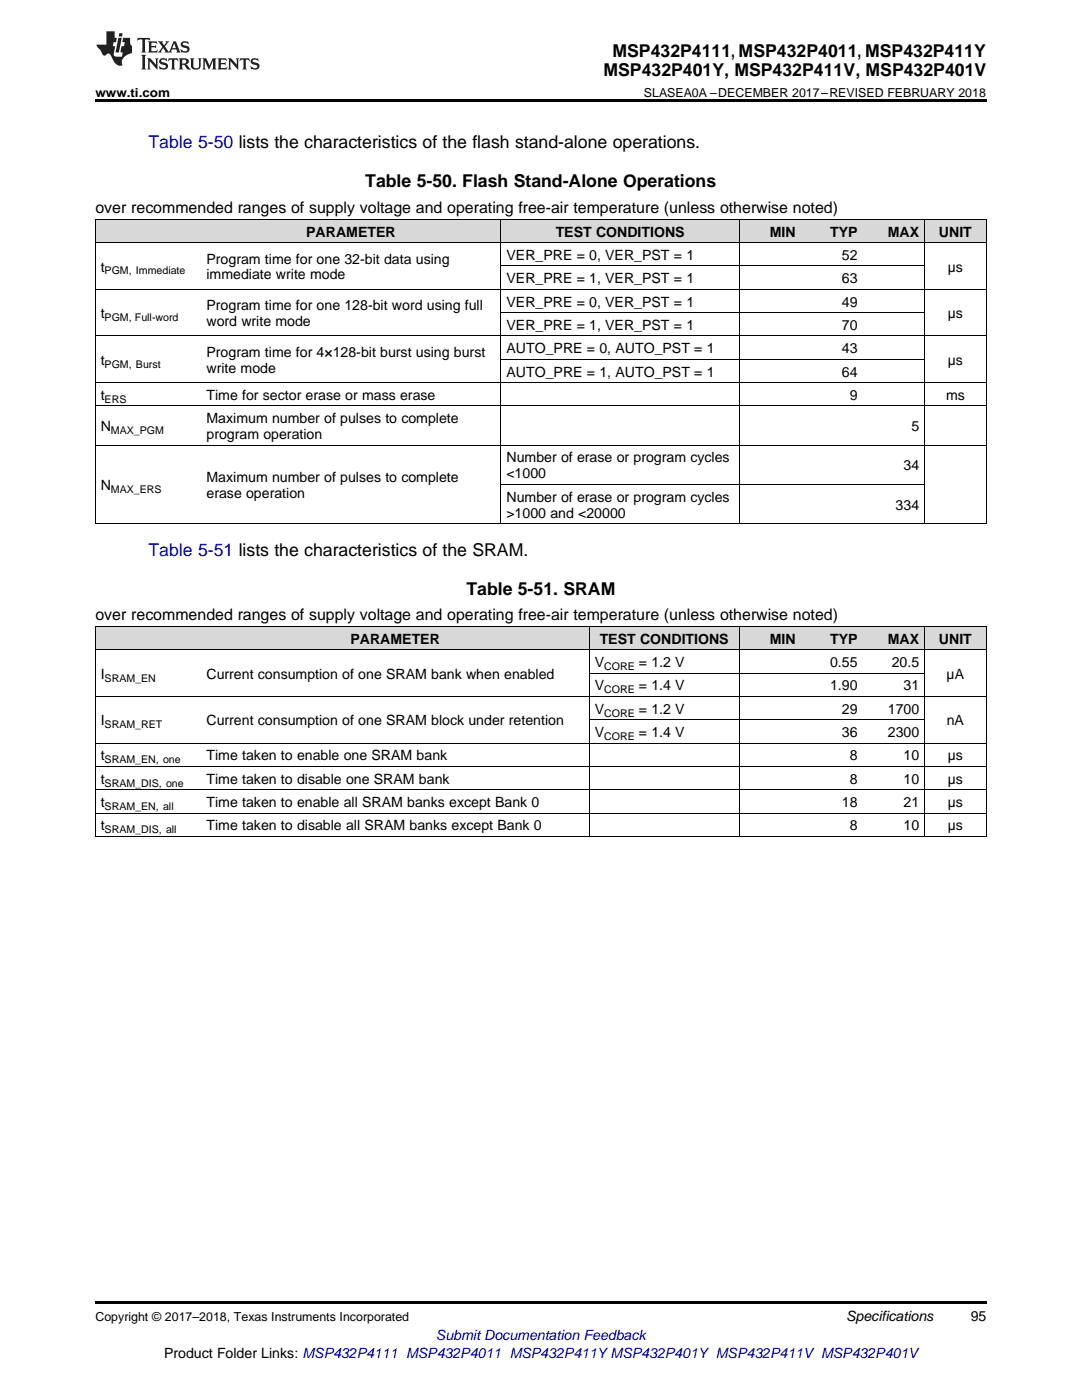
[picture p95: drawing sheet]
<svg xmlns="http://www.w3.org/2000/svg" width="216mm" height="279mm" viewBox="0 0 216 279" stroke-linecap="round" stroke-linejoin="round" font-family="sans-serif">
<defs><g id="words">
<g font-size="3.5">
<text x="122.2" y="11.3">MSP432P4111, MSP432P4011, MSP432P411Y</text>
<text x="120.4" y="15.2">MSP432P401Y, MSP432P411V, MSP432P401V</text>
<text x="72.9" y="37.4">Table 5-50. Flash Stand-Alone Operations</text>
<text x="93.1" y="118.7">Table 5-51. SRAM</text>
</g>
<g font-size="3.5" fill="#00f">
<text x="29.6" y="29.6">Table 5-50 lists the characteristics of the flash stand-alone operations.</text>
<text x="29.6" y="110.9">Table 5-51 lists the characteristics of the SRAM.</text>
</g>
<g font-size="3.2">
<text x="19" y="42.5">over recommended ranges of supply voltage and operating free-air temperature (unless otherwise noted)</text>
<text x="19" y="123.8">over recommended ranges of supply voltage and operating free-air temperature (unless otherwise noted)</text>
</g>
<g font-size="2.8">
<text x="61.1" y="47.2">PARAMETER</text>
<text x="110.9" y="47.2">TEST CONDITIONS</text>
<text x="153.6" y="47.2">MIN</text>
<text x="165.6" y="47.2">TYP</text>
<text x="177.2" y="47.2">MAX</text>
<text x="187.4" y="47.2">UNIT</text>
<text x="41.2" y="52.6">Program time for one 32-bit data using</text>
<text x="101.1" y="51.9">VER_PRE = 0, VER_PST = 1</text>
<text x="168" y="51.9">52</text>
<text x="20.1" y="54.2">t</text>
<text x="41.2" y="55.8">immediate write mode</text>
<text x="101.1" y="56.5">VER_PRE = 1, VER_PST = 1</text>
<text x="168" y="56.5">63</text>
<text x="189.1" y="54.2">µs</text>
<text x="20.1" y="63.5">t</text>
<text x="41.2" y="61.9">Program time for one 128-bit word using full</text>
<text x="41.2" y="65.1">word write mode</text>
<text x="101.1" y="61.2">VER_PRE = 0, VER_PST = 1</text>
<text x="101.1" y="65.8">VER_PRE = 1, VER_PST = 1</text>
<text x="168" y="61.2">49</text>
<text x="168" y="65.8">70</text>
<text x="189.1" y="63.5">µs</text>
<text x="41.2" y="71.2">Program time for 4×128-bit burst using burst</text>
<text x="101.1" y="70.5">AUTO_PRE = 0, AUTO_PST = 1</text>
<text x="168" y="70.5">43</text>
<text x="20.1" y="72.8">t</text>
<text x="41.2" y="74.4">write mode</text>
<text x="101.1" y="75.1">AUTO_PRE = 1, AUTO_PST = 1</text>
<text x="168" y="75.1">64</text>
<text x="189.1" y="72.8">µs</text>
<text x="20.1" y="79.8">t</text>
<text x="41.2" y="79.8">Time for sector erase or mass erase</text>
<text x="169.5" y="79.8">9</text>
<text x="188.8" y="79.8">ms</text>
<text x="20.1" y="86">N</text>
<text x="41.2" y="84.5">Maximum number of pulses to complete</text>
<text x="41.2" y="87.6">program operation</text>
<text x="181.9" y="86">5</text>
<text x="101.1" y="92.3">Number of erase or program cycles</text>
<text x="101.1" y="95.5">&lt;1000</text>
<text x="180.3" y="93.9">34</text>
<text x="20.1" y="97.8">N</text>
<text x="41.2" y="96.2">Maximum number of pulses to complete</text>
<text x="41.2" y="99.4">erase operation</text>
<text x="101.1" y="100.1">Number of erase or program cycles</text>
<text x="178.7" y="101.7">334</text>
<text x="101.1" y="103.3">&gt;1000 and &lt;20000</text>
<text x="69.9" y="128.5">PARAMETER</text>
<text x="119.7" y="128.5">TEST CONDITIONS</text>
<text x="153.6" y="128.5">MIN</text>
<text x="165.6" y="128.5">TYP</text>
<text x="177.2" y="128.5">MAX</text>
<text x="187.4" y="128.5">UNIT</text>
<text x="20.1" y="135.5">I</text>
<text x="41.2" y="135.5">Current consumption of one SRAM bank when enabled</text>
<text x="118.7" y="133.1">V</text>
<text x="118.7" y="137.8">V</text>
<text x="127.5" y="133.1">= 1.2 V</text>
<text x="127.5" y="137.8">= 1.4 V</text>
<text x="165.6" y="133.1">0.55</text>
<text x="165.6" y="137.8">1.90</text>
<text x="177.9" y="133.1">20.5</text>
<text x="180.3" y="137.8">31</text>
<text x="188.9" y="135.5">µA</text>
<text x="118.7" y="142.5">V</text>
<text x="127.5" y="142.5">= 1.2 V</text>
<text x="168" y="142.5">29</text>
<text x="177.2" y="142.5">1700</text>
<text x="20.1" y="144.8">I</text>
<text x="41.2" y="144.8">Current consumption of one SRAM block under retention</text>
<text x="118.7" y="147.1">V</text>
<text x="127.5" y="147.1">= 1.4 V</text>
<text x="168" y="147.1">36</text>
<text x="177.2" y="147.1">2300</text>
<text x="188.9" y="144.8">nA</text>
<text x="20.1" y="151.8">t</text>
<text x="41.2" y="151.8">Time taken to enable one SRAM bank</text>
<text x="169.5" y="151.8">8</text>
<text x="180.3" y="151.8">10</text>
<text x="189.1" y="151.8">µs</text>
<text x="20.1" y="156.4">t</text>
<text x="20.1" y="161.1">t</text>
<text x="41.2" y="156.4">Time taken to disable one SRAM bank</text>
<text x="41.2" y="161.1">Time taken to enable all SRAM banks except Bank 0</text>
<text x="168" y="161.1">18</text>
<text x="169.5" y="156.4">8</text>
<text x="180.3" y="156.4">10</text>
<text x="180.3" y="161.1">21</text>
<text x="189.1" y="156.4">µs</text>
<text x="189.1" y="161.1">µs</text>
<text x="20.1" y="165.7">t</text>
<text x="41.2" y="165.7">Time taken to disable all SRAM banks except Bank 0</text>
<text x="169.5" y="165.7">8</text>
<text x="180.3" y="165.7">10</text>
<text x="189.1" y="165.7">µs</text>
<text x="168.8" y="263.6">Specifications</text>
<text x="193.7" y="263.6">95</text>
<text x="32.7" y="270.9">Product Folder Links: MSP432P4111 MSP432P4011 MSP432P411YMSP432P401Y MSP432P411V MSP432P401V</text>
</g>
<text font-size="2.8" fill="#00f" x="87" y="267.4">Submit Documentation Feedback</text>
<g font-size="2.5">
<text x="19" y="19.3">www.ti.com</text>
<text x="128.5" y="19.3">SLASEA0A –DECEMBER 2017–REVISED FEBRUARY 2018</text>
<text x="19" y="263.6">Copyright © 2017–2018, Texas Instruments Incorporated</text>
</g>
<g font-size="2.1">
<text x="20.9" y="54.8">PGM, Immediate</text>
<text x="20.9" y="64.1">PGM, Full-word</text>
<text x="20.9" y="73.4">PGM, Burst</text>
<text x="20.9" y="80.4">ERS</text>
<text x="22.1" y="86.6">MAX_PGM</text>
<text x="22.1" y="98.4">MAX_ERS</text>
<text x="20.9" y="136">SRAM_EN</text>
<text x="120.5" y="133.7">CORE</text>
<text x="120.5" y="138.4">CORE</text>
<text x="120.5" y="143">CORE</text>
<text x="20.9" y="145.3">SRAM_RET</text>
<text x="120.5" y="147.7">CORE</text>
<text x="20.9" y="152.3">SRAM_EN, one</text>
<text x="20.9" y="157">SRAM_DIS, one</text>
<text x="20.9" y="161.6">SRAM_EN, all</text>
<text x="20.9" y="166.3">SRAM_DIS, all</text>
</g>
</g></defs>
<g fill="#d8d8d8">
<path d="M19 125.1h21.1v4.7h-21.1z"/>
<path d="M40.1 125.1h77.5v4.7h-77.5z"/>
<path d="M117.6 125.1h29.9v4.7h-29.9z"/>
<path d="M147.5 125.1h12.4v4.7h-12.4z"/>
<path d="M159.9 125.1h12.3v4.7h-12.3z"/>
<path d="M172.2 125.1h12.3v4.7h-12.3z"/>
<path d="M184.5 125.1h12.3v4.7h-12.3z"/>
<path d="M19 43.8h21.1v4.7h-21.1z"/>
<path d="M40.1 43.8h59.9v4.7h-59.9z"/>
<path d="M100 43.8h47.5v4.7h-47.5z"/>
<path d="M147.5 43.8h12.4v4.7h-12.4z"/>
<path d="M159.9 43.8h12.3v4.7h-12.3z"/>
<path d="M172.2 43.8h12.3v4.7h-12.3z"/>
<path d="M184.5 43.8h12.3v4.7h-12.3z"/>
</g>
<path d="M19 19.9h177.8v.5h-177.8zM19 259.7h177.8v.5h-177.8z" fill="#000"/>
<g fill="none" stroke="#000" stroke-width=".2">
<path d="M19 57.7h177.8M19 48.4h177.8M19 43.8h177.8M19.1 43.8v60.8M100 43.8v60.8M100 53.1h84.5M147.5 43.8v60.8M184.4 43.8v60.8M196.8 43.8v60.8M19 76.4h177.8M19 67h177.8M100 71.7h84.5"/>
<path d="M100 62.4h84.5M19 88.8h177.8M19 81h177.8M100 96.7h84.5M19 104.5h177.8M19 139h177.8M19 129.7h177.8M19 125h177.8M19.1 125.1v41.9M117.6 125.1v41.9M117.6 134.4h66.9M147.5 125.1v41.9"/>
<path d="M184.4 125.1v41.9M196.8 125.1v41.9M19 157.6h177.8M19 153h177.8M19 148.3h177.8M117.6 143.7h66.9M19 167h177.8M19 162.3h177.8"/>
</g>
<g fill="#231f20">
<path d="M27.5 7.6l-.1 .5 .4-.2h.6v.1v2.1l-.2 .4h1l-.3-.4v-2.1l.1-.1h.5l.5 .2-.2-.5zM29.5 8.3l.2 .3v1.5l-.2 .4h1.8l.2-.6a1.04 1.04 0 0 1-1.3 .2v-.7h.6l.3 .2v-.6l-.3 .2h-.6v-.6l.8-.1 .4 .3-.2-.5zM31.5 8.3l.9 1.1-.9 1.1h.8l-.2-.2 .5-.7 .4 .7-.2 .2h1.5l-.1-.2 .1-.4h.9l.1 .4-.2 .2h1l-.3-.3-.7-1.9h-.5l-.9 2-.8-1 .9-1h-.8l.1 .3-.3 .5-.4-.6 .2-.2zM34.7 8.6l.4 1h-.7zM36.3 8.4a.63 .63 0 0 0-.2 .7 .63 .63 0 0 0 .6 .4l.6 .2 .1 .2a.75 .75 0 0 1-.7 .4 .75 .75 0 0 1-.6-.5l.1 .7 .1-.1a1.11 1.11 0 0 0 1.5-.6 1.13 1.13 0 0 0-1.2-.8l-.1-.4a1.04 1.04 0 0 1 1.2 .2l-.2-.5-.1 .1-.5-.2zM28.2 10.9l.2 .4v2.2l-.2 .4h1l-.3-.4v-2.2l.3-.4zM29.3 11.6l.3 .4v1.5l-.3 .4h.8l-.2-.4v-1.3l1.5 1.7v-1.9l.2-.4h-.7l.2 .4v.9l-1.1-1.3zM32 11.8a.62 .62 0 0 0-.2 .7 .62 .62 0 0 0 .6 .4l.6 .1 .1 .3a.76 .76 0 0 1-.7 .3 .76 .76 0 0 1-.6-.4l.1 .7 .1-.1a1.11 1.11 0 0 0 1.5-.6 1.13 1.13 0 0 0-1.2-.8l-.1-.4a1.04 1.04 0 0 1 1.2 .2l-.2-.6-.1 .1-.5-.1zM33.7 11.6l-.2 .6a.61 .61 0 0 1 .8-.3v1.6l-.2 .4h.9l-.2-.4v-1.6a.63 .63 0 0 1 .8 .3l-.2-.6zM35.6 11.6l.3 .4v1.5l-.3 .4h1l-.2-.2v-.8l.5 .2a.76 .76 0 0 0 1.2 .7l-1-1a.58 .58 0 0 0 .6-.5 .58 .58 0 0 0-.5-.6zM36.4 11.9h.1a.45 .45 0 0 1 .5 .1 .45 .45 0 0 1 .1 .5l-.7 .2zM37.9 11.6l.2 .2a2.17 2.17 0 0 0 .3 1.9 .99 .99 0 0 0 1.6-.6v-1.1l.2-.4h-.7l.2 .2a1.92 1.92 0 0 1-.2 1.8 .6 .6 0 0 1-.9-.5v-1.1l.2-.4zM40.4 11.6l.2 .4v1.5l-.2 .4h.7l-.2-.4v-1.4l.8 1.8 .8-1.8v1.4l-.2 .4h.9l-.2-.4v-1.5l.2-.4h-.8l-.6 1.5-.6-1.5zM43.4 11.6l.2 .4v1.5l-.2 .4h1.8l.2-.6a1.04 1.04 0 0 1-1.3 .1v-.6h.5l.4 .2v-.6l-.4 .2h-.5v-.7h.8l.3 .3-.1-.6zM45.5 11.6l.2 .4v1.5l-.2 .4h.7l-.2-.4v-1.3l1.5 1.7v-1.9l.2-.4h-.7l.2 .4v.9l-1.1-1.3zM47.9 11.6l-.1 .6a.61 .61 0 0 1 .8-.3v1.6l-.3 .4h1l-.3-.4 .1-1.6a.63 .63 0 0 1 .7 .3l-.1-.6zM50.2 11.8a.62 .62 0 0 0-.2 .7 .62 .62 0 0 0 .6 .4l.6 .1 .2 .3a.76 .76 0 0 1-.8 .3 .76 .76 0 0 1-.6-.4l.1 .7 .2-.1a1.11 1.11 0 0 0 1.5-.6 1.13 1.13 0 0 0-1.3-.8l-.1-.4a1.04 1.04 0 0 1 1.2 .2l-.1-.6-.2 .1-.5-.1z"/>
<path d="M21.2 6.3v2.6h-1.9l.1 .4 .7 .9a.91 .91 0 0 0 1 .8 .56 .56 0 0 1 .5-.3 .56 .56 0 0 1 .5 .3l.4 .8a1.53 1.53 0 0 0 1.9 1.2 1.54 1.54 0 0 1 1-2.1l.9-.3v-1.4a1.52 1.52 0 0 1-.3-1.6h-1.4l-.2 .8h.5l-.2 .8h-.4l-.2 1v.2l.4 .1-.2 .8a1.93 1.93 0 0 1-1.6-.3l.3-1.8h-.5l.2-.8h.4l.2-.8h-.4v-1.3zM23.6 7.6l-.6 2.9h.7l.6-2.9zM23.8 6.6l-.1 .7h.6l.2-.7z"/>
</g>
<use href="#words"/>
</svg>
